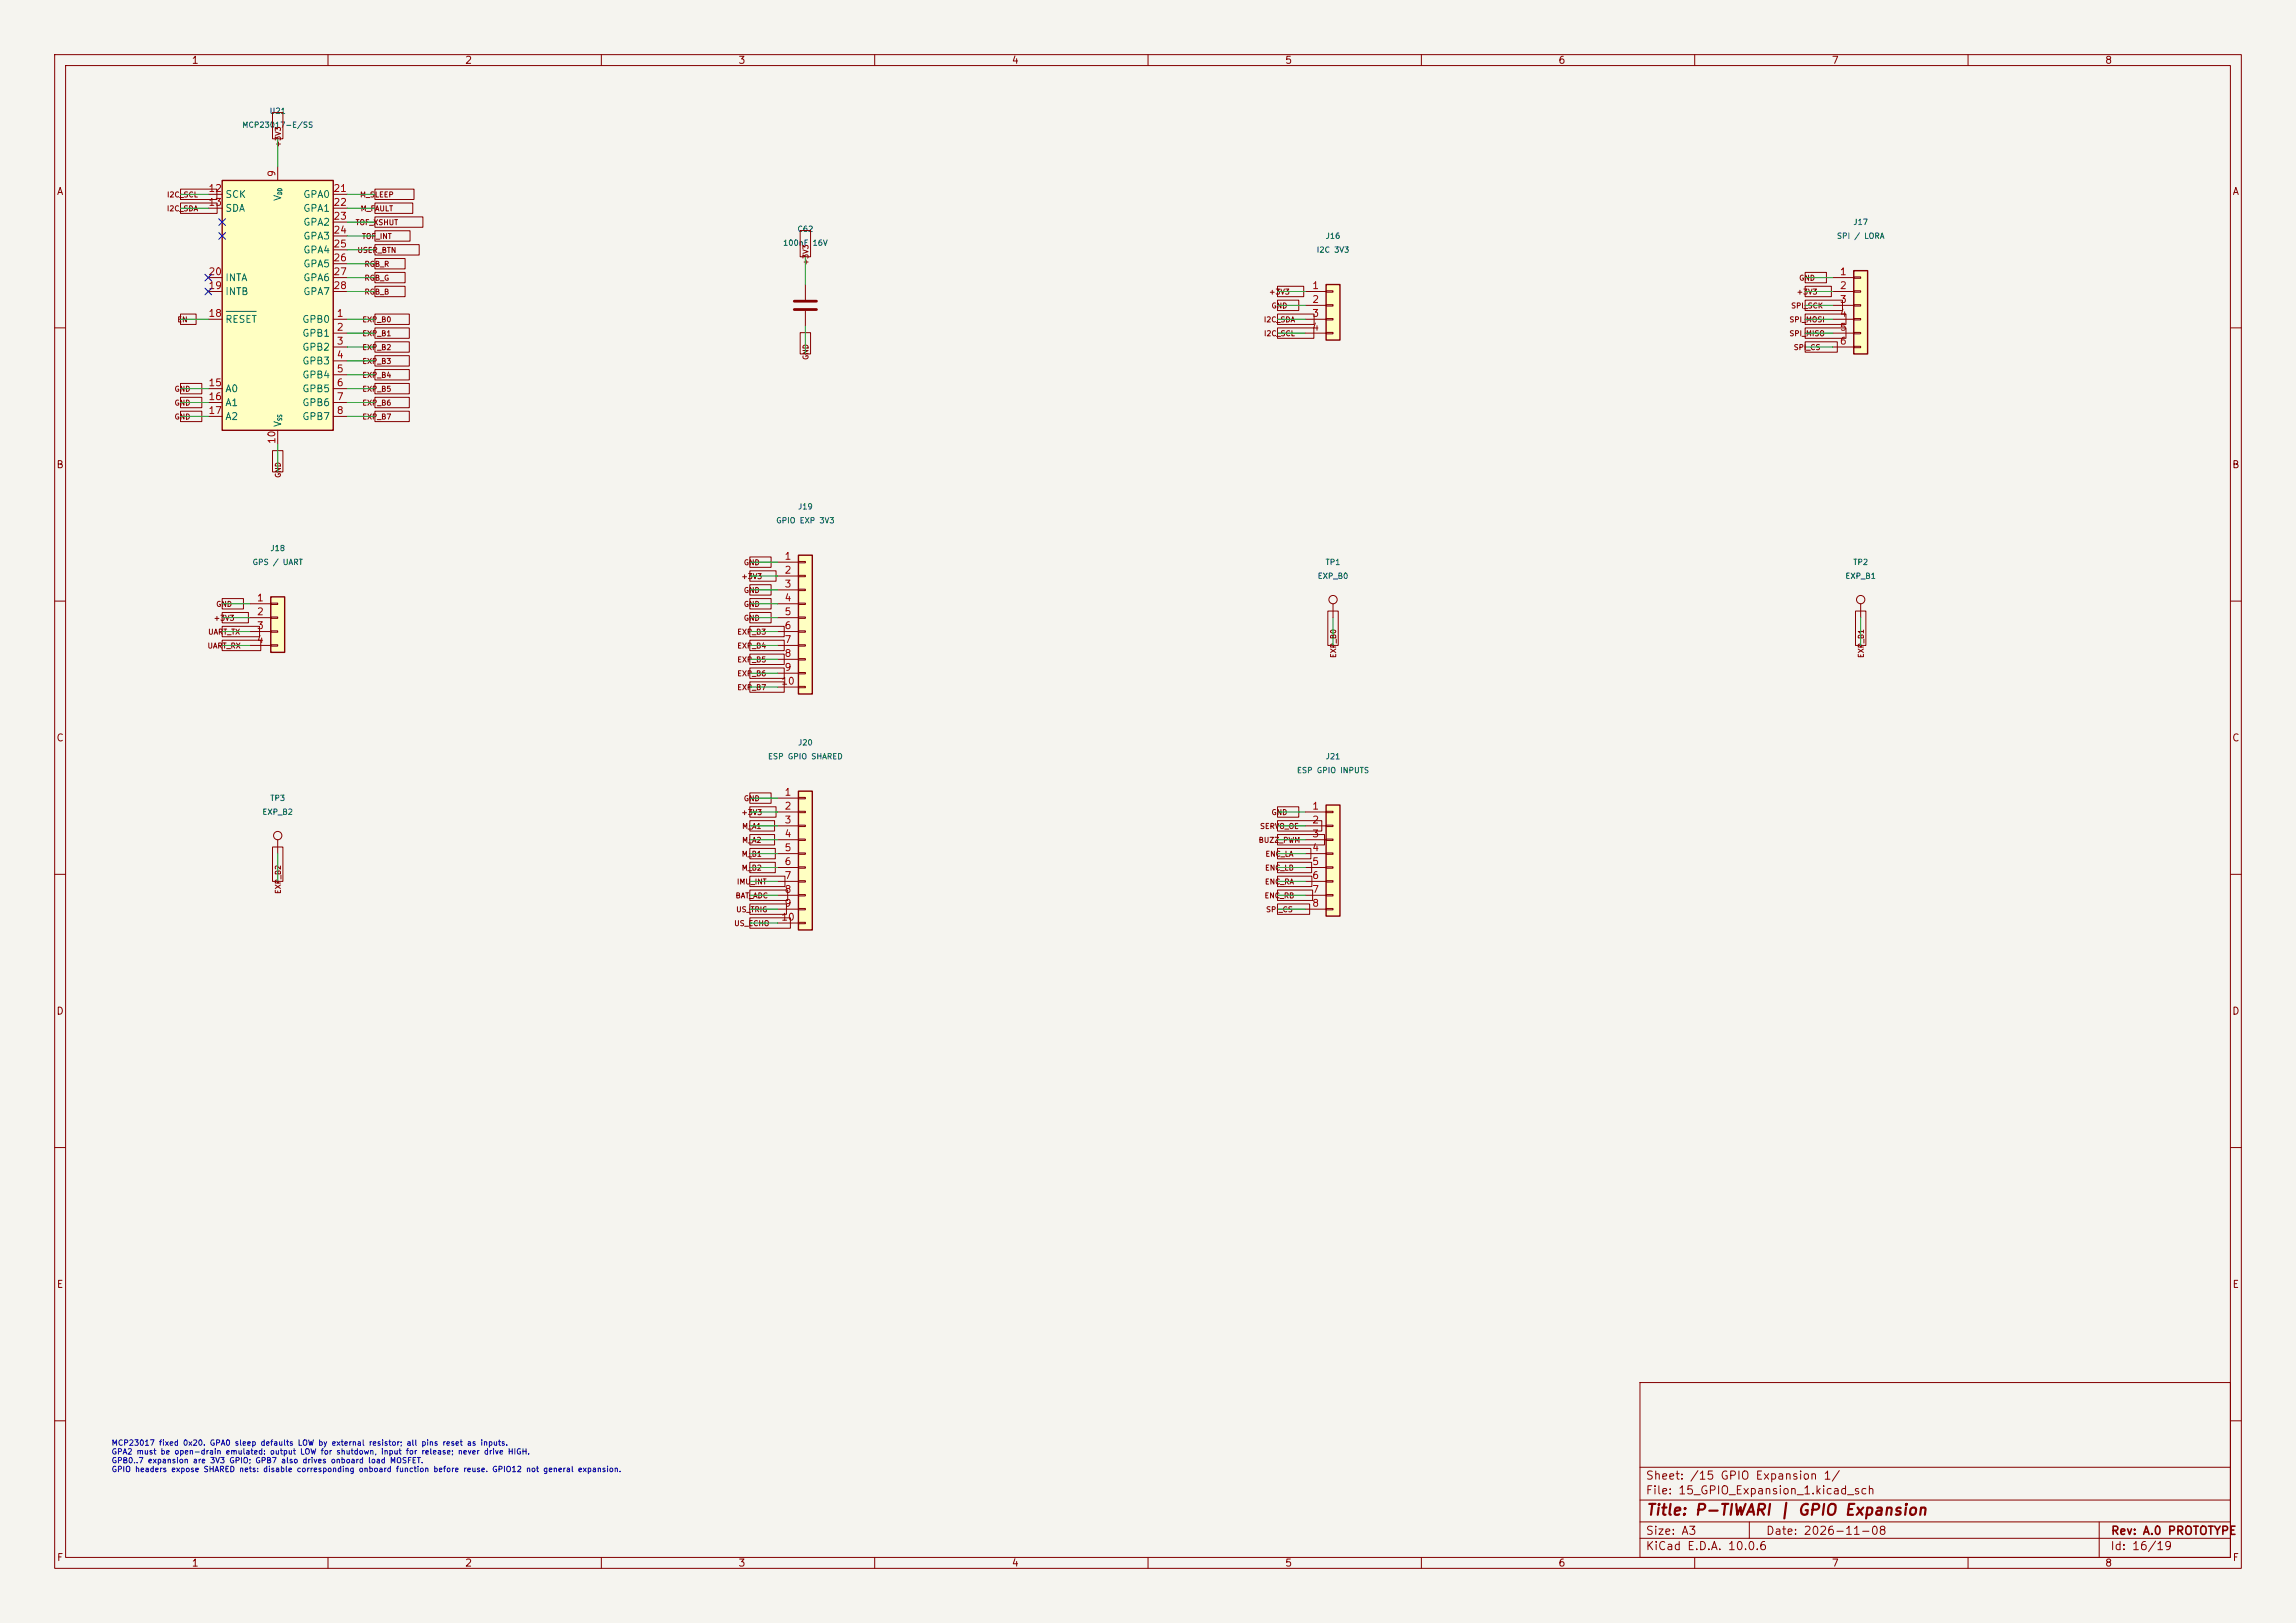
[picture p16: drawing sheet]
(kicad_sch (version 20250114) (generator "eeschema") (paper "A3") (title_block (title "P-TIWARI | GPIO Expansion") (rev "A.0 PROTOTYPE") (date "2026-11-08")) (lib_symbols (symbol "Interface_Expansion:MCP23017x-x-SS" (exclude_from_sim no) (in_bom yes) (on_board yes) (in_pos_files yes) (duplicate_pin_numbers_are_jumpers no) (symbol "MCP23017x-x-SS_0_1" (rectangle (start -10.16 22.86) (end 10.16 -22.86) (stroke (width 0.254) (type default)) (fill (type background)))) (symbol "MCP23017x-x-SS_1_1" (pin bidirectional line (at 12.7 -2.54 180) (length 2.54) (name "GPB0" (effects (font (size 1.27 1.27)))) (number "1" (effects (font (size 1.27 1.27))))) (pin bidirectional line (at 12.7 -5.08 180) (length 2.54) (name "GPB1" (effects (font (size 1.27 1.27)))) (number "2" (effects (font (size 1.27 1.27))))) (pin bidirectional line (at 12.7 -7.62 180) (length 2.54) (name "GPB2" (effects (font (size 1.27 1.27)))) (number "3" (effects (font (size 1.27 1.27))))) (pin bidirectional line (at 12.7 -10.16 180) (length 2.54) (name "GPB3" (effects (font (size 1.27 1.27)))) (number "4" (effects (font (size 1.27 1.27))))) (pin bidirectional line (at 12.7 -12.7 180) (length 2.54) (name "GPB4" (effects (font (size 1.27 1.27)))) (number "5" (effects (font (size 1.27 1.27))))) (pin bidirectional line (at 12.7 -15.24 180) (length 2.54) (name "GPB5" (effects (font (size 1.27 1.27)))) (number "6" (effects (font (size 1.27 1.27))))) (pin bidirectional line (at 12.7 -17.78 180) (length 2.54) (name "GPB6" (effects (font (size 1.27 1.27)))) (number "7" (effects (font (size 1.27 1.27))))) (pin output line (at 12.7 -20.32 180) (length 2.54) (name "GPB7" (effects (font (size 1.27 1.27)))) (number "8" (effects (font (size 1.27 1.27))))) (pin power_in line (at 0 25.4 270) (length 2.54) (name "V_{DD}" (effects (font (size 1.27 1.27)))) (number "9" (effects (font (size 1.27 1.27))))) (pin power_in line (at 0 -25.4 90) (length 2.54) (name "V_{SS}" (effects (font (size 1.27 1.27)))) (number "10" (effects (font (size 1.27 1.27))))) (pin no_connect line (at -10.16 15.24 0) (length 2.54) (hide yes) (name "NC" (effects (font (size 1.27 1.27)))) (number "11" (effects (font (size 1.27 1.27))))) (pin input line (at -12.7 20.32 0) (length 2.54) (name "SCK" (effects (font (size 1.27 1.27)))) (number "12" (effects (font (size 1.27 1.27))))) (pin bidirectional line (at -12.7 17.78 0) (length 2.54) (name "SDA" (effects (font (size 1.27 1.27)))) (number "13" (effects (font (size 1.27 1.27))))) (pin no_connect line (at -10.16 12.7 0) (length 2.54) (hide yes) (name "NC" (effects (font (size 1.27 1.27)))) (number "14" (effects (font (size 1.27 1.27))))) (pin input line (at -12.7 -15.24 0) (length 2.54) (name "A0" (effects (font (size 1.27 1.27)))) (number "15" (effects (font (size 1.27 1.27))))) (pin input line (at -12.7 -17.78 0) (length 2.54) (name "A1" (effects (font (size 1.27 1.27)))) (number "16" (effects (font (size 1.27 1.27))))) (pin input line (at -12.7 -20.32 0) (length 2.54) (name "A2" (effects (font (size 1.27 1.27)))) (number "17" (effects (font (size 1.27 1.27))))) (pin input line (at -12.7 -2.54 0) (length 2.54) (name "~{RESET}" (effects (font (size 1.27 1.27)))) (number "18" (effects (font (size 1.27 1.27))))) (pin tri_state line (at -12.7 2.54 0) (length 2.54) (name "INTB" (effects (font (size 1.27 1.27)))) (number "19" (effects (font (size 1.27 1.27))))) (pin tri_state line (at -12.7 5.08 0) (length 2.54) (name "INTA" (effects (font (size 1.27 1.27)))) (number "20" (effects (font (size 1.27 1.27))))) (pin bidirectional line (at 12.7 20.32 180) (length 2.54) (name "GPA0" (effects (font (size 1.27 1.27)))) (number "21" (effects (font (size 1.27 1.27))))) (pin bidirectional line (at 12.7 17.78 180) (length 2.54) (name "GPA1" (effects (font (size 1.27 1.27)))) (number "22" (effects (font (size 1.27 1.27))))) (pin bidirectional line (at 12.7 15.24 180) (length 2.54) (name "GPA2" (effects (font (size 1.27 1.27)))) (number "23" (effects (font (size 1.27 1.27))))) (pin bidirectional line (at 12.7 12.7 180) (length 2.54) (name "GPA3" (effects (font (size 1.27 1.27)))) (number "24" (effects (font (size 1.27 1.27))))) (pin bidirectional line (at 12.7 10.16 180) (length 2.54) (name "GPA4" (effects (font (size 1.27 1.27)))) (number "25" (effects (font (size 1.27 1.27))))) (pin bidirectional line (at 12.7 7.62 180) (length 2.54) (name "GPA5" (effects (font (size 1.27 1.27)))) (number "26" (effects (font (size 1.27 1.27))))) (pin bidirectional line (at 12.7 5.08 180) (length 2.54) (name "GPA6" (effects (font (size 1.27 1.27)))) (number "27" (effects (font (size 1.27 1.27))))) (pin output line (at 12.7 2.54 180) (length 2.54) (name "GPA7" (effects (font (size 1.27 1.27)))) (number "28" (effects (font (size 1.27 1.27)))))) (embedded_fonts no) (property "Reference" "U" (at -9.398 24.638 0) (show_name no) (do_not_autoplace no) (effects (font (size 1.27 1.27)))) (property "Value" "MCP23017x-x-SS" (at 11.176 24.638 0) (show_name no) (do_not_autoplace no) (effects (font (size 1.27 1.27)))) (property "Footprint" "Package_SO:SSOP-28_5.3x10.2mm_P0.65mm" (at 5.08 -25.4 0) (show_name no) (do_not_autoplace no) (hide yes) (effects (font (size 1.27 1.27)) (justify left))) (property "Datasheet" "https://ww1.microchip.com/downloads/aemDocuments/documents/APID/ProductDocuments/DataSheets/MCP23017-Data-Sheet-DS20001952.pdf" (at 5.08 -27.94 0) (show_name no) (do_not_autoplace no) (hide yes) (effects (font (size 1.27 1.27)) (justify left))) (property "Description" "16-bit I/O expander, I2C, interrupts, w pull-ups, SSOP-28" (at 0 0 0) (show_name no) (do_not_autoplace no) (hide yes) (effects (font (size 1.27 1.27)))) (property "ki_keywords" "Microchip port-expander GPIO" (at 0 0 0) (show_name no) (do_not_autoplace no) (hide yes) (effects (font (size 1.27 1.27)))) (property "ki_fp_filters" "SSOP*5.3x10.2mm*P0.65mm*" (at 0 0 0) (show_name no) (do_not_autoplace no) (hide yes) (effects (font (size 1.27 1.27))))) (symbol "Device:C" (pin_numbers (hide yes)) (pin_names (offset 0.254)) (exclude_from_sim no) (in_bom yes) (on_board yes) (in_pos_files yes) (duplicate_pin_numbers_are_jumpers no) (property "Reference" "C" (at 0.635 2.54 0) (show_name no) (do_not_autoplace no) (effects (font (size 1.27 1.27)) (justify left))) (property "Value" "C" (at 0.635 -2.54 0) (show_name no) (do_not_autoplace no) (effects (font (size 1.27 1.27)) (justify left))) (property "Footprint" "" (at 0.9652 -3.81 0) (show_name no) (do_not_autoplace no) (hide yes) (effects (font (size 1.27 1.27)))) (property "Datasheet" "" (at 0 0 0) (show_name no) (do_not_autoplace no) (hide yes) (effects (font (size 1.27 1.27)))) (property "Description" "Unpolarized capacitor" (at 0 0 0) (show_name no) (do_not_autoplace no) (hide yes) (effects (font (size 1.27 1.27)))) (property "ki_keywords" "cap capacitor" (at 0 0 0) (show_name no) (do_not_autoplace no) (hide yes) (effects (font (size 1.27 1.27)))) (property "ki_fp_filters" "C_*" (at 0 0 0) (show_name no) (do_not_autoplace no) (hide yes) (effects (font (size 1.27 1.27)))) (symbol "C_0_1" (polyline (pts (xy -2.032 0.762) (xy 2.032 0.762)) (stroke (width 0.508) (type default)) (fill (type none))) (polyline (pts (xy -2.032 -0.762) (xy 2.032 -0.762)) (stroke (width 0.508) (type default)) (fill (type none)))) (symbol "C_1_1" (pin passive line (at 0 3.81 270) (length 2.794) (name "" (effects (font (size 1.27 1.27)))) (number "1" (effects (font (size 1.27 1.27))))) (pin passive line (at 0 -3.81 90) (length 2.794) (name "" (effects (font (size 1.27 1.27)))) (number "2" (effects (font (size 1.27 1.27)))))) (embedded_fonts no)) (symbol "Connector_Generic:Conn_01x04" (pin_names (offset 1.016) (hide yes)) (exclude_from_sim no) (in_bom yes) (on_board yes) (in_pos_files yes) (duplicate_pin_numbers_are_jumpers no) (property "Reference" "J" (at 0 5.08 0) (show_name no) (do_not_autoplace no) (effects (font (size 1.27 1.27)))) (property "Value" "Conn_01x04" (at 0 -7.62 0) (show_name no) (do_not_autoplace no) (effects (font (size 1.27 1.27)))) (property "Footprint" "" (at 0 0 0) (show_name no) (do_not_autoplace no) (hide yes) (effects (font (size 1.27 1.27)))) (property "Datasheet" "" (at 0 0 0) (show_name no) (do_not_autoplace no) (hide yes) (effects (font (size 1.27 1.27)))) (property "Description" "Generic connector, single row, 01x04, script generated (kicad-library-utils/schlib/autogen/connector/)" (at 0 0 0) (show_name no) (do_not_autoplace no) (hide yes) (effects (font (size 1.27 1.27)))) (property "ki_keywords" "connector" (at 0 0 0) (show_name no) (do_not_autoplace no) (hide yes) (effects (font (size 1.27 1.27)))) (property "ki_fp_filters" "Connector*:*_1x??_*" (at 0 0 0) (show_name no) (do_not_autoplace no) (hide yes) (effects (font (size 1.27 1.27)))) (symbol "Conn_01x04_1_1" (rectangle (start -1.27 3.81) (end 1.27 -6.35) (stroke (width 0.254) (type default)) (fill (type background))) (rectangle (start -1.27 2.667) (end 0 2.413) (stroke (width 0.1524) (type default)) (fill (type none))) (rectangle (start -1.27 0.127) (end 0 -0.127) (stroke (width 0.1524) (type default)) (fill (type none))) (rectangle (start -1.27 -2.413) (end 0 -2.667) (stroke (width 0.1524) (type default)) (fill (type none))) (rectangle (start -1.27 -4.953) (end 0 -5.207) (stroke (width 0.1524) (type default)) (fill (type none))) (pin passive line (at -5.08 2.54 0) (length 3.81) (name "Pin_1" (effects (font (size 1.27 1.27)))) (number "1" (effects (font (size 1.27 1.27))))) (pin passive line (at -5.08 0 0) (length 3.81) (name "Pin_2" (effects (font (size 1.27 1.27)))) (number "2" (effects (font (size 1.27 1.27))))) (pin passive line (at -5.08 -2.54 0) (length 3.81) (name "Pin_3" (effects (font (size 1.27 1.27)))) (number "3" (effects (font (size 1.27 1.27))))) (pin passive line (at -5.08 -5.08 0) (length 3.81) (name "Pin_4" (effects (font (size 1.27 1.27)))) (number "4" (effects (font (size 1.27 1.27)))))) (embedded_fonts no)) (symbol "Connector_Generic:Conn_01x06" (pin_names (offset 1.016) (hide yes)) (exclude_from_sim no) (in_bom yes) (on_board yes) (in_pos_files yes) (duplicate_pin_numbers_are_jumpers no) (property "Reference" "J" (at 0 7.62 0) (show_name no) (do_not_autoplace no) (effects (font (size 1.27 1.27)))) (property "Value" "Conn_01x06" (at 0 -10.16 0) (show_name no) (do_not_autoplace no) (effects (font (size 1.27 1.27)))) (property "Footprint" "" (at 0 0 0) (show_name no) (do_not_autoplace no) (hide yes) (effects (font (size 1.27 1.27)))) (property "Datasheet" "" (at 0 0 0) (show_name no) (do_not_autoplace no) (hide yes) (effects (font (size 1.27 1.27)))) (property "Description" "Generic connector, single row, 01x06, script generated (kicad-library-utils/schlib/autogen/connector/)" (at 0 0 0) (show_name no) (do_not_autoplace no) (hide yes) (effects (font (size 1.27 1.27)))) (property "ki_keywords" "connector" (at 0 0 0) (show_name no) (do_not_autoplace no) (hide yes) (effects (font (size 1.27 1.27)))) (property "ki_fp_filters" "Connector*:*_1x??_*" (at 0 0 0) (show_name no) (do_not_autoplace no) (hide yes) (effects (font (size 1.27 1.27)))) (symbol "Conn_01x06_1_1" (rectangle (start -1.27 6.35) (end 1.27 -8.89) (stroke (width 0.254) (type default)) (fill (type background))) (rectangle (start -1.27 5.207) (end 0 4.953) (stroke (width 0.1524) (type default)) (fill (type none))) (rectangle (start -1.27 2.667) (end 0 2.413) (stroke (width 0.1524) (type default)) (fill (type none))) (rectangle (start -1.27 0.127) (end 0 -0.127) (stroke (width 0.1524) (type default)) (fill (type none))) (rectangle (start -1.27 -2.413) (end 0 -2.667) (stroke (width 0.1524) (type default)) (fill (type none))) (rectangle (start -1.27 -4.953) (end 0 -5.207) (stroke (width 0.1524) (type default)) (fill (type none))) (rectangle (start -1.27 -7.493) (end 0 -7.747) (stroke (width 0.1524) (type default)) (fill (type none))) (pin passive line (at -5.08 5.08 0) (length 3.81) (name "Pin_1" (effects (font (size 1.27 1.27)))) (number "1" (effects (font (size 1.27 1.27))))) (pin passive line (at -5.08 2.54 0) (length 3.81) (name "Pin_2" (effects (font (size 1.27 1.27)))) (number "2" (effects (font (size 1.27 1.27))))) (pin passive line (at -5.08 0 0) (length 3.81) (name "Pin_3" (effects (font (size 1.27 1.27)))) (number "3" (effects (font (size 1.27 1.27))))) (pin passive line (at -5.08 -2.54 0) (length 3.81) (name "Pin_4" (effects (font (size 1.27 1.27)))) (number "4" (effects (font (size 1.27 1.27))))) (pin passive line (at -5.08 -5.08 0) (length 3.81) (name "Pin_5" (effects (font (size 1.27 1.27)))) (number "5" (effects (font (size 1.27 1.27))))) (pin passive line (at -5.08 -7.62 0) (length 3.81) (name "Pin_6" (effects (font (size 1.27 1.27)))) (number "6" (effects (font (size 1.27 1.27)))))) (embedded_fonts no)) (symbol "Connector_Generic:Conn_01x10" (pin_names (offset 1.016) (hide yes)) (exclude_from_sim no) (in_bom yes) (on_board yes) (in_pos_files yes) (duplicate_pin_numbers_are_jumpers no) (property "Reference" "J" (at 0 12.7 0) (show_name no) (do_not_autoplace no) (effects (font (size 1.27 1.27)))) (property "Value" "Conn_01x10" (at 0 -15.24 0) (show_name no) (do_not_autoplace no) (effects (font (size 1.27 1.27)))) (property "Footprint" "" (at 0 0 0) (show_name no) (do_not_autoplace no) (hide yes) (effects (font (size 1.27 1.27)))) (property "Datasheet" "" (at 0 0 0) (show_name no) (do_not_autoplace no) (hide yes) (effects (font (size 1.27 1.27)))) (property "Description" "Generic connector, single row, 01x10, script generated (kicad-library-utils/schlib/autogen/connector/)" (at 0 0 0) (show_name no) (do_not_autoplace no) (hide yes) (effects (font (size 1.27 1.27)))) (property "ki_keywords" "connector" (at 0 0 0) (show_name no) (do_not_autoplace no) (hide yes) (effects (font (size 1.27 1.27)))) (property "ki_fp_filters" "Connector*:*_1x??_*" (at 0 0 0) (show_name no) (do_not_autoplace no) (hide yes) (effects (font (size 1.27 1.27)))) (symbol "Conn_01x10_1_1" (rectangle (start -1.27 11.43) (end 1.27 -13.97) (stroke (width 0.254) (type default)) (fill (type background))) (rectangle (start -1.27 10.287) (end 0 10.033) (stroke (width 0.1524) (type default)) (fill (type none))) (rectangle (start -1.27 7.747) (end 0 7.493) (stroke (width 0.1524) (type default)) (fill (type none))) (rectangle (start -1.27 5.207) (end 0 4.953) (stroke (width 0.1524) (type default)) (fill (type none))) (rectangle (start -1.27 2.667) (end 0 2.413) (stroke (width 0.1524) (type default)) (fill (type none))) (rectangle (start -1.27 0.127) (end 0 -0.127) (stroke (width 0.1524) (type default)) (fill (type none))) (rectangle (start -1.27 -2.413) (end 0 -2.667) (stroke (width 0.1524) (type default)) (fill (type none))) (rectangle (start -1.27 -4.953) (end 0 -5.207) (stroke (width 0.1524) (type default)) (fill (type none))) (rectangle (start -1.27 -7.493) (end 0 -7.747) (stroke (width 0.1524) (type default)) (fill (type none))) (rectangle (start -1.27 -10.033) (end 0 -10.287) (stroke (width 0.1524) (type default)) (fill (type none))) (rectangle (start -1.27 -12.573) (end 0 -12.827) (stroke (width 0.1524) (type default)) (fill (type none))) (pin passive line (at -5.08 10.16 0) (length 3.81) (name "Pin_1" (effects (font (size 1.27 1.27)))) (number "1" (effects (font (size 1.27 1.27))))) (pin passive line (at -5.08 7.62 0) (length 3.81) (name "Pin_2" (effects (font (size 1.27 1.27)))) (number "2" (effects (font (size 1.27 1.27))))) (pin passive line (at -5.08 5.08 0) (length 3.81) (name "Pin_3" (effects (font (size 1.27 1.27)))) (number "3" (effects (font (size 1.27 1.27))))) (pin passive line (at -5.08 2.54 0) (length 3.81) (name "Pin_4" (effects (font (size 1.27 1.27)))) (number "4" (effects (font (size 1.27 1.27))))) (pin passive line (at -5.08 0 0) (length 3.81) (name "Pin_5" (effects (font (size 1.27 1.27)))) (number "5" (effects (font (size 1.27 1.27))))) (pin passive line (at -5.08 -2.54 0) (length 3.81) (name "Pin_6" (effects (font (size 1.27 1.27)))) (number "6" (effects (font (size 1.27 1.27))))) (pin passive line (at -5.08 -5.08 0) (length 3.81) (name "Pin_7" (effects (font (size 1.27 1.27)))) (number "7" (effects (font (size 1.27 1.27))))) (pin passive line (at -5.08 -7.62 0) (length 3.81) (name "Pin_8" (effects (font (size 1.27 1.27)))) (number "8" (effects (font (size 1.27 1.27))))) (pin passive line (at -5.08 -10.16 0) (length 3.81) (name "Pin_9" (effects (font (size 1.27 1.27)))) (number "9" (effects (font (size 1.27 1.27))))) (pin passive line (at -5.08 -12.7 0) (length 3.81) (name "Pin_10" (effects (font (size 1.27 1.27)))) (number "10" (effects (font (size 1.27 1.27)))))) (embedded_fonts no)) (symbol "Connector:TestPoint" (pin_numbers (hide yes)) (pin_names (offset 0.762) (hide yes)) (exclude_from_sim no) (in_bom yes) (on_board yes) (in_pos_files yes) (duplicate_pin_numbers_are_jumpers no) (property "Reference" "TP" (at 0 6.858 0) (show_name no) (do_not_autoplace no) (effects (font (size 1.27 1.27)))) (property "Value" "TestPoint" (at 0 5.08 0) (show_name no) (do_not_autoplace no) (effects (font (size 1.27 1.27)))) (property "Footprint" "" (at 5.08 0 0) (show_name no) (do_not_autoplace no) (hide yes) (effects (font (size 1.27 1.27)))) (property "Datasheet" "" (at 5.08 0 0) (show_name no) (do_not_autoplace no) (hide yes) (effects (font (size 1.27 1.27)))) (property "Description" "test point" (at 0 0 0) (show_name no) (do_not_autoplace no) (hide yes) (effects (font (size 1.27 1.27)))) (property "ki_keywords" "test point tp" (at 0 0 0) (show_name no) (do_not_autoplace no) (hide yes) (effects (font (size 1.27 1.27)))) (property "ki_fp_filters" "Pin* Test*" (at 0 0 0) (show_name no) (do_not_autoplace no) (hide yes) (effects (font (size 1.27 1.27)))) (symbol "TestPoint_0_1" (circle (center 0 3.302) (radius 0.762) (stroke (width 0) (type default)) (fill (type none)))) (symbol "TestPoint_1_1" (pin passive line (at 0 0 90) (length 2.54) (name "1" (effects (font (size 1.27 1.27)))) (number "1" (effects (font (size 1.27 1.27)))))) (embedded_fonts no)) (symbol "Connector_Generic:Conn_01x08" (pin_names (offset 1.016) (hide yes)) (exclude_from_sim no) (in_bom yes) (on_board yes) (in_pos_files yes) (duplicate_pin_numbers_are_jumpers no) (property "Reference" "J" (at 0 10.16 0) (show_name no) (do_not_autoplace no) (effects (font (size 1.27 1.27)))) (property "Value" "Conn_01x08" (at 0 -12.7 0) (show_name no) (do_not_autoplace no) (effects (font (size 1.27 1.27)))) (property "Footprint" "" (at 0 0 0) (show_name no) (do_not_autoplace no) (hide yes) (effects (font (size 1.27 1.27)))) (property "Datasheet" "" (at 0 0 0) (show_name no) (do_not_autoplace no) (hide yes) (effects (font (size 1.27 1.27)))) (property "Description" "Generic connector, single row, 01x08, script generated (kicad-library-utils/schlib/autogen/connector/)" (at 0 0 0) (show_name no) (do_not_autoplace no) (hide yes) (effects (font (size 1.27 1.27)))) (property "ki_keywords" "connector" (at 0 0 0) (show_name no) (do_not_autoplace no) (hide yes) (effects (font (size 1.27 1.27)))) (property "ki_fp_filters" "Connector*:*_1x??_*" (at 0 0 0) (show_name no) (do_not_autoplace no) (hide yes) (effects (font (size 1.27 1.27)))) (symbol "Conn_01x08_1_1" (rectangle (start -1.27 8.89) (end 1.27 -11.43) (stroke (width 0.254) (type default)) (fill (type background))) (rectangle (start -1.27 7.747) (end 0 7.493) (stroke (width 0.1524) (type default)) (fill (type none))) (rectangle (start -1.27 5.207) (end 0 4.953) (stroke (width 0.1524) (type default)) (fill (type none))) (rectangle (start -1.27 2.667) (end 0 2.413) (stroke (width 0.1524) (type default)) (fill (type none))) (rectangle (start -1.27 0.127) (end 0 -0.127) (stroke (width 0.1524) (type default)) (fill (type none))) (rectangle (start -1.27 -2.413) (end 0 -2.667) (stroke (width 0.1524) (type default)) (fill (type none))) (rectangle (start -1.27 -4.953) (end 0 -5.207) (stroke (width 0.1524) (type default)) (fill (type none))) (rectangle (start -1.27 -7.493) (end 0 -7.747) (stroke (width 0.1524) (type default)) (fill (type none))) (rectangle (start -1.27 -10.033) (end 0 -10.287) (stroke (width 0.1524) (type default)) (fill (type none))) (pin passive line (at -5.08 7.62 0) (length 3.81) (name "Pin_1" (effects (font (size 1.27 1.27)))) (number "1" (effects (font (size 1.27 1.27))))) (pin passive line (at -5.08 5.08 0) (length 3.81) (name "Pin_2" (effects (font (size 1.27 1.27)))) (number "2" (effects (font (size 1.27 1.27))))) (pin passive line (at -5.08 2.54 0) (length 3.81) (name "Pin_3" (effects (font (size 1.27 1.27)))) (number "3" (effects (font (size 1.27 1.27))))) (pin passive line (at -5.08 0 0) (length 3.81) (name "Pin_4" (effects (font (size 1.27 1.27)))) (number "4" (effects (font (size 1.27 1.27))))) (pin passive line (at -5.08 -2.54 0) (length 3.81) (name "Pin_5" (effects (font (size 1.27 1.27)))) (number "5" (effects (font (size 1.27 1.27))))) (pin passive line (at -5.08 -5.08 0) (length 3.81) (name "Pin_6" (effects (font (size 1.27 1.27)))) (number "6" (effects (font (size 1.27 1.27))))) (pin passive line (at -5.08 -7.62 0) (length 3.81) (name "Pin_7" (effects (font (size 1.27 1.27)))) (number "7" (effects (font (size 1.27 1.27))))) (pin passive line (at -5.08 -10.16 0) (length 3.81) (name "Pin_8" (effects (font (size 1.27 1.27)))) (number "8" (effects (font (size 1.27 1.27)))))) (embedded_fonts no))) (wire (pts (xy 63.5 58.42) (xy 68.58 58.42)) (stroke (width 0) (type default))) (global_label "EXP_B0" (shape passive) (at 68.58 58.42 180.0) (fields_autoplaced yes) (effects (font (size 0.95 0.95)))) (wire (pts (xy 63.5 60.96) (xy 68.58 60.96)) (stroke (width 0) (type default))) (global_label "EXP_B1" (shape passive) (at 68.58 60.96 180.0) (fields_autoplaced yes) (effects (font (size 0.95 0.95)))) (wire (pts (xy 63.5 63.5) (xy 68.58 63.5)) (stroke (width 0) (type default))) (global_label "EXP_B2" (shape passive) (at 68.58 63.5 180.0) (fields_autoplaced yes) (effects (font (size 0.95 0.95)))) (wire (pts (xy 63.5 66.04) (xy 68.58 66.04)) (stroke (width 0) (type default))) (global_label "EXP_B3" (shape passive) (at 68.58 66.04 180.0) (fields_autoplaced yes) (effects (font (size 0.95 0.95)))) (wire (pts (xy 63.5 68.58) (xy 68.58 68.58)) (stroke (width 0) (type default))) (global_label "EXP_B4" (shape passive) (at 68.58 68.58 180.0) (fields_autoplaced yes) (effects (font (size 0.95 0.95)))) (wire (pts (xy 63.5 71.12) (xy 68.58 71.12)) (stroke (width 0) (type default))) (global_label "EXP_B5" (shape passive) (at 68.58 71.12 180.0) (fields_autoplaced yes) (effects (font (size 0.95 0.95)))) (wire (pts (xy 63.5 73.66) (xy 68.58 73.66)) (stroke (width 0) (type default))) (global_label "EXP_B6" (shape passive) (at 68.58 73.66 180.0) (fields_autoplaced yes) (effects (font (size 0.95 0.95)))) (wire (pts (xy 63.5 76.2) (xy 68.58 76.2)) (stroke (width 0) (type default))) (global_label "EXP_B7" (shape passive) (at 68.58 76.2 180.0) (fields_autoplaced yes) (effects (font (size 0.95 0.95)))) (wire (pts (xy 50.8 30.48) (xy 50.8 25.4)) (stroke (width 0) (type default))) (global_label "+3V3" (shape passive) (at 50.8 25.4 270.0) (fields_autoplaced yes) (effects (font (size 0.95 0.95)))) (wire (pts (xy 50.8 81.28) (xy 50.8 86.36)) (stroke (width 0) (type default))) (global_label "GND" (shape passive) (at 50.8 86.36 90.0) (fields_autoplaced yes) (effects (font (size 0.95 0.95)))) (no_connect (at 40.64 40.64)) (wire (pts (xy 38.1 35.56) (xy 33.02 35.56)) (stroke (width 0) (type default))) (global_label "I2C_SCL" (shape passive) (at 33.02 35.56 0.0) (fields_autoplaced yes) (effects (font (size 0.95 0.95)))) (wire (pts (xy 38.1 38.1) (xy 33.02 38.1)) (stroke (width 0) (type default))) (global_label "I2C_SDA" (shape passive) (at 33.02 38.1 0.0) (fields_autoplaced yes) (effects (font (size 0.95 0.95)))) (no_connect (at 40.64 43.18)) (wire (pts (xy 38.1 71.12) (xy 33.02 71.12)) (stroke (width 0) (type default))) (global_label "GND" (shape passive) (at 33.02 71.12 0.0) (fields_autoplaced yes) (effects (font (size 0.95 0.95)))) (wire (pts (xy 38.1 73.66) (xy 33.02 73.66)) (stroke (width 0) (type default))) (global_label "GND" (shape passive) (at 33.02 73.66 0.0) (fields_autoplaced yes) (effects (font (size 0.95 0.95)))) (wire (pts (xy 38.1 76.2) (xy 33.02 76.2)) (stroke (width 0) (type default))) (global_label "GND" (shape passive) (at 33.02 76.2 0.0) (fields_autoplaced yes) (effects (font (size 0.95 0.95)))) (wire (pts (xy 38.1 58.42) (xy 33.02 58.42)) (stroke (width 0) (type default))) (global_label "EN" (shape passive) (at 33.02 58.42 0.0) (fields_autoplaced yes) (effects (font (size 0.95 0.95)))) (no_connect (at 38.1 53.34)) (no_connect (at 38.1 50.8)) (wire (pts (xy 63.5 35.56) (xy 68.58 35.56)) (stroke (width 0) (type default))) (global_label "M_SLEEP" (shape passive) (at 68.58 35.56 180.0) (fields_autoplaced yes) (effects (font (size 0.95 0.95)))) (wire (pts (xy 63.5 38.1) (xy 68.58 38.1)) (stroke (width 0) (type default))) (global_label "M_FAULT" (shape passive) (at 68.58 38.1 180.0) (fields_autoplaced yes) (effects (font (size 0.95 0.95)))) (wire (pts (xy 63.5 40.64) (xy 68.58 40.64)) (stroke (width 0) (type default))) (global_label "TOF_XSHUT" (shape passive) (at 68.58 40.64 180.0) (fields_autoplaced yes) (effects (font (size 0.95 0.95)))) (wire (pts (xy 63.5 43.18) (xy 68.58 43.18)) (stroke (width 0) (type default))) (global_label "TOF_INT" (shape passive) (at 68.58 43.18 180.0) (fields_autoplaced yes) (effects (font (size 0.95 0.95)))) (wire (pts (xy 63.5 45.72) (xy 68.58 45.72)) (stroke (width 0) (type default))) (global_label "USER_BTN" (shape passive) (at 68.58 45.72 180.0) (fields_autoplaced yes) (effects (font (size 0.95 0.95)))) (wire (pts (xy 63.5 48.26) (xy 68.58 48.26)) (stroke (width 0) (type default))) (global_label "RGB_R" (shape passive) (at 68.58 48.26 180.0) (fields_autoplaced yes) (effects (font (size 0.95 0.95)))) (wire (pts (xy 63.5 50.8) (xy 68.58 50.8)) (stroke (width 0) (type default))) (global_label "RGB_G" (shape passive) (at 68.58 50.8 180.0) (fields_autoplaced yes) (effects (font (size 0.95 0.95)))) (wire (pts (xy 63.5 53.34) (xy 68.58 53.34)) (stroke (width 0) (type default))) (global_label "RGB_B" (shape passive) (at 68.58 53.34 180.0) (fields_autoplaced yes) (effects (font (size 0.95 0.95)))) (symbol (lib_id "Interface_Expansion:MCP23017x-x-SS") (at 50.8 55.88 0) (unit 1) (in_bom yes) (on_board yes) (dnp no) (property "Reference" "U21" (at 50.8 20.320000000000004 0) (effects (font (size 1 1)))) (property "Value" "MCP23017-E/SS" (at 50.8 22.860000000000003 0) (effects (font (size 1 1)))) (property "Footprint" "Package_SO:SSOP-28_5.3x10.2mm_P0.65mm" (at 50.8 55.88 0) (effects (font (size 1 1))) (hide yes)) (property "MPN" "MCP23017-E/SS" (at 50.8 55.88 0) (effects (font (size 1 1))) (hide yes)) (property "Manufacturer" "Microchip" (at 50.8 55.88 0) (effects (font (size 1 1))) (hide yes)) (property "Datasheet" "https://ww1.microchip.com/downloads/aemDocuments/documents/APID/ProductDocuments/DataSheets/MCP23017-Data-Sheet-DS20001952.pdf" (at 50.8 55.88 0) (effects (font (size 1 1))) (hide yes)) (pin "1") (pin "2") (pin "3") (pin "4") (pin "5") (pin "6") (pin "7") (pin "8") (pin "9") (pin "10") (pin "11") (pin "12") (pin "13") (pin "14") (pin "15") (pin "16") (pin "17") (pin "18") (pin "19") (pin "20") (pin "21") (pin "22") (pin "23") (pin "24") (pin "25") (pin "26") (pin "27") (pin "28")) (wire (pts (xy 147.32 52.07) (xy 147.32 46.99)) (stroke (width 0) (type default))) (global_label "+3V3" (shape passive) (at 147.32 46.99 270.0) (fields_autoplaced yes) (effects (font (size 0.95 0.95)))) (wire (pts (xy 147.32 59.69) (xy 147.32 64.77)) (stroke (width 0) (type default))) (global_label "GND" (shape passive) (at 147.32 64.77 90.0) (fields_autoplaced yes) (effects (font (size 0.95 0.95)))) (symbol (lib_id "Device:C") (at 147.32 55.88 0) (unit 1) (in_bom yes) (on_board yes) (dnp no) (property "Reference" "C62" (at 147.32 41.91 0) (effects (font (size 1 1)))) (property "Value" "100nF 16V" (at 147.32 44.449999999999996 0) (effects (font (size 1 1)))) (property "Footprint" "Capacitor_SMD:C_0603_1608Metric" (at 147.32 55.88 0) (effects (font (size 1 1))) (hide yes)) (property "MPN" "GRM188R71C104KA01D" (at 147.32 55.88 0) (effects (font (size 1 1))) (hide yes)) (property "Manufacturer" "Murata" (at 147.32 55.88 0) (effects (font (size 1 1))) (hide yes)) (property "Datasheet" "" (at 147.32 55.88 0) (effects (font (size 1 1))) (hide yes)) (pin "1") (pin "2")) (wire (pts (xy 238.76 53.34) (xy 233.68 53.34)) (stroke (width 0) (type default))) (global_label "+3V3" (shape passive) (at 233.68 53.34 0.0) (fields_autoplaced yes) (effects (font (size 0.95 0.95)))) (wire (pts (xy 238.76 55.88) (xy 233.68 55.88)) (stroke (width 0) (type default))) (global_label "GND" (shape passive) (at 233.68 55.88 0.0) (fields_autoplaced yes) (effects (font (size 0.95 0.95)))) (wire (pts (xy 238.76 58.42) (xy 233.68 58.42)) (stroke (width 0) (type default))) (global_label "I2C_SDA" (shape passive) (at 233.68 58.42 0.0) (fields_autoplaced yes) (effects (font (size 0.95 0.95)))) (wire (pts (xy 238.76 60.96) (xy 233.68 60.96)) (stroke (width 0) (type default))) (global_label "I2C_SCL" (shape passive) (at 233.68 60.96 0.0) (fields_autoplaced yes) (effects (font (size 0.95 0.95)))) (symbol (lib_id "Connector_Generic:Conn_01x04") (at 243.83999999999997 55.88 0) (unit 1) (in_bom yes) (on_board yes) (dnp no) (property "Reference" "J16" (at 243.83999999999997 43.18000000000001 0) (effects (font (size 1 1)))) (property "Value" "I2C 3V3" (at 243.83999999999997 45.720000000000006 0) (effects (font (size 1 1)))) (property "Footprint" "Connector_JST:JST_GH_SM04B-GHS-TB_1x04-1MP_P1.25mm_Horizontal" (at 243.83999999999997 55.88 0) (effects (font (size 1 1))) (hide yes)) (property "MPN" "SM04B-GHS-TB(LF)(SN)" (at 243.83999999999997 55.88 0) (effects (font (size 1 1))) (hide yes)) (property "Manufacturer" "JST" (at 243.83999999999997 55.88 0) (effects (font (size 1 1))) (hide yes)) (property "Datasheet" "" (at 243.83999999999997 55.88 0) (effects (font (size 1 1))) (hide yes)) (pin "1") (pin "2") (pin "3") (pin "4")) (wire (pts (xy 335.28 50.8) (xy 330.2 50.8)) (stroke (width 0) (type default))) (global_label "GND" (shape passive) (at 330.2 50.8 0.0) (fields_autoplaced yes) (effects (font (size 0.95 0.95)))) (wire (pts (xy 335.28 53.34) (xy 330.2 53.34)) (stroke (width 0) (type default))) (global_label "+3V3" (shape passive) (at 330.2 53.34 0.0) (fields_autoplaced yes) (effects (font (size 0.95 0.95)))) (wire (pts (xy 335.28 55.88) (xy 330.2 55.88)) (stroke (width 0) (type default))) (global_label "SPI_SCK" (shape passive) (at 330.2 55.88 0.0) (fields_autoplaced yes) (effects (font (size 0.95 0.95)))) (wire (pts (xy 335.28 58.42) (xy 330.2 58.42)) (stroke (width 0) (type default))) (global_label "SPI_MOSI" (shape passive) (at 330.2 58.42 0.0) (fields_autoplaced yes) (effects (font (size 0.95 0.95)))) (wire (pts (xy 335.28 60.96) (xy 330.2 60.96)) (stroke (width 0) (type default))) (global_label "SPI_MISO" (shape passive) (at 330.2 60.96 0.0) (fields_autoplaced yes) (effects (font (size 0.95 0.95)))) (wire (pts (xy 335.28 63.5) (xy 330.2 63.5)) (stroke (width 0) (type default))) (global_label "SPI_CS" (shape passive) (at 330.2 63.5 0.0) (fields_autoplaced yes) (effects (font (size 0.95 0.95)))) (symbol (lib_id "Connector_Generic:Conn_01x06") (at 340.36 55.88 0) (unit 1) (in_bom yes) (on_board yes) (dnp no) (property "Reference" "J17" (at 340.36 40.64 0) (effects (font (size 1 1)))) (property "Value" "SPI / LORA" (at 340.36 43.18 0) (effects (font (size 1 1)))) (property "Footprint" "Connector_JST:JST_GH_SM06B-GHS-TB_1x06-1MP_P1.25mm_Horizontal" (at 340.36 55.88 0) (effects (font (size 1 1))) (hide yes)) (property "MPN" "SM06B-GHS-TB(LF)(SN)" (at 340.36 55.88 0) (effects (font (size 1 1))) (hide yes)) (property "Manufacturer" "JST" (at 340.36 55.88 0) (effects (font (size 1 1))) (hide yes)) (property "Datasheet" "" (at 340.36 55.88 0) (effects (font (size 1 1))) (hide yes)) (pin "1") (pin "2") (pin "3") (pin "4") (pin "5") (pin "6")) (wire (pts (xy 45.72 110.49) (xy 40.64 110.49)) (stroke (width 0) (type default))) (global_label "GND" (shape passive) (at 40.64 110.49 0.0) (fields_autoplaced yes) (effects (font (size 0.95 0.95)))) (wire (pts (xy 45.72 113.03) (xy 40.64 113.03)) (stroke (width 0) (type default))) (global_label "+3V3" (shape passive) (at 40.64 113.03 0.0) (fields_autoplaced yes) (effects (font (size 0.95 0.95)))) (wire (pts (xy 45.72 115.57) (xy 40.64 115.57)) (stroke (width 0) (type default))) (global_label "UART_TX" (shape passive) (at 40.64 115.57 0.0) (fields_autoplaced yes) (effects (font (size 0.95 0.95)))) (wire (pts (xy 45.72 118.11) (xy 40.64 118.11)) (stroke (width 0) (type default))) (global_label "UART_RX" (shape passive) (at 40.64 118.11 0.0) (fields_autoplaced yes) (effects (font (size 0.95 0.95)))) (symbol (lib_id "Connector_Generic:Conn_01x04") (at 50.8 113.03 0) (unit 1) (in_bom yes) (on_board yes) (dnp no) (property "Reference" "J18" (at 50.8 100.33 0) (effects (font (size 1 1)))) (property "Value" "GPS / UART" (at 50.8 102.87 0) (effects (font (size 1 1)))) (property "Footprint" "Connector_JST:JST_GH_SM04B-GHS-TB_1x04-1MP_P1.25mm_Horizontal" (at 50.8 113.03 0) (effects (font (size 1 1))) (hide yes)) (property "MPN" "SM04B-GHS-TB(LF)(SN)" (at 50.8 113.03 0) (effects (font (size 1 1))) (hide yes)) (property "Manufacturer" "JST" (at 50.8 113.03 0) (effects (font (size 1 1))) (hide yes)) (property "Datasheet" "" (at 50.8 113.03 0) (effects (font (size 1 1))) (hide yes)) (pin "1") (pin "2") (pin "3") (pin "4")) (wire (pts (xy 142.24 102.87) (xy 137.16 102.87)) (stroke (width 0) (type default))) (global_label "GND" (shape passive) (at 137.16 102.87 0.0) (fields_autoplaced yes) (effects (font (size 0.95 0.95)))) (wire (pts (xy 142.24 105.41) (xy 137.16 105.41)) (stroke (width 0) (type default))) (global_label "+3V3" (shape passive) (at 137.16 105.41 0.0) (fields_autoplaced yes) (effects (font (size 0.95 0.95)))) (wire (pts (xy 142.24 107.95) (xy 137.16 107.95)) (stroke (width 0) (type default))) (global_label "GND" (shape passive) (at 137.16 107.95 0.0) (fields_autoplaced yes) (effects (font (size 0.95 0.95)))) (wire (pts (xy 142.24 110.49) (xy 137.16 110.49)) (stroke (width 0) (type default))) (global_label "GND" (shape passive) (at 137.16 110.49 0.0) (fields_autoplaced yes) (effects (font (size 0.95 0.95)))) (wire (pts (xy 142.24 113.03) (xy 137.16 113.03)) (stroke (width 0) (type default))) (global_label "GND" (shape passive) (at 137.16 113.03 0.0) (fields_autoplaced yes) (effects (font (size 0.95 0.95)))) (wire (pts (xy 142.24 115.57) (xy 137.16 115.57)) (stroke (width 0) (type default))) (global_label "EXP_B3" (shape passive) (at 137.16 115.57 0.0) (fields_autoplaced yes) (effects (font (size 0.95 0.95)))) (wire (pts (xy 142.24 118.11) (xy 137.16 118.11)) (stroke (width 0) (type default))) (global_label "EXP_B4" (shape passive) (at 137.16 118.11 0.0) (fields_autoplaced yes) (effects (font (size 0.95 0.95)))) (wire (pts (xy 142.24 120.65) (xy 137.16 120.65)) (stroke (width 0) (type default))) (global_label "EXP_B5" (shape passive) (at 137.16 120.65 0.0) (fields_autoplaced yes) (effects (font (size 0.95 0.95)))) (wire (pts (xy 142.24 123.19) (xy 137.16 123.19)) (stroke (width 0) (type default))) (global_label "EXP_B6" (shape passive) (at 137.16 123.19 0.0) (fields_autoplaced yes) (effects (font (size 0.95 0.95)))) (wire (pts (xy 142.24 125.73) (xy 137.16 125.73)) (stroke (width 0) (type default))) (global_label "EXP_B7" (shape passive) (at 137.16 125.73 0.0) (fields_autoplaced yes) (effects (font (size 0.95 0.95)))) (symbol (lib_id "Connector_Generic:Conn_01x10") (at 147.32 113.03 0) (unit 1) (in_bom yes) (on_board yes) (dnp no) (property "Reference" "J19" (at 147.32 92.71000000000001 0) (effects (font (size 1 1)))) (property "Value" "GPIO EXP 3V3" (at 147.32 95.25000000000001 0) (effects (font (size 1 1)))) (property "Footprint" "Connector_PinHeader_2.00mm:PinHeader_1x10_P2.00mm_Vertical" (at 147.32 113.03 0) (effects (font (size 1 1))) (hide yes)) (property "MPN" "M22-2011005" (at 147.32 113.03 0) (effects (font (size 1 1))) (hide yes)) (property "Manufacturer" "Harwin" (at 147.32 113.03 0) (effects (font (size 1 1))) (hide yes)) (property "Datasheet" "" (at 147.32 113.03 0) (effects (font (size 1 1))) (hide yes)) (pin "1") (pin "2") (pin "3") (pin "4") (pin "5") (pin "6") (pin "7") (pin "8") (pin "9") (pin "10")) (wire (pts (xy 243.84 113.03) (xy 243.84 118.11)) (stroke (width 0) (type default))) (global_label "EXP_B0" (shape passive) (at 243.84 118.11 90.0) (fields_autoplaced yes) (effects (font (size 0.95 0.95)))) (symbol (lib_id "Connector:TestPoint") (at 243.83999999999997 113.03 0) (unit 1) (in_bom no) (on_board yes) (dnp no) (property "Reference" "TP1" (at 243.83999999999997 102.87 0) (effects (font (size 1 1)))) (property "Value" "EXP_B0" (at 243.83999999999997 105.41000000000001 0) (effects (font (size 1 1)))) (property "Footprint" "RoveCore:ServicePad_0.5mm" (at 243.83999999999997 113.03 0) (effects (font (size 1 1))) (hide yes)) (property "MPN" "PCB copper feature" (at 243.83999999999997 113.03 0) (effects (font (size 1 1))) (hide yes)) (property "Manufacturer" "PCB fabricator" (at 243.83999999999997 113.03 0) (effects (font (size 1 1))) (hide yes)) (property "Datasheet" "" (at 243.83999999999997 113.03 0) (effects (font (size 1 1))) (hide yes)) (pin "1")) (wire (pts (xy 340.36 113.03) (xy 340.36 118.11)) (stroke (width 0) (type default))) (global_label "EXP_B1" (shape passive) (at 340.36 118.11 90.0) (fields_autoplaced yes) (effects (font (size 0.95 0.95)))) (symbol (lib_id "Connector:TestPoint") (at 340.36 113.03 0) (unit 1) (in_bom no) (on_board yes) (dnp no) (property "Reference" "TP2" (at 340.36 102.87 0) (effects (font (size 1 1)))) (property "Value" "EXP_B1" (at 340.36 105.41000000000001 0) (effects (font (size 1 1)))) (property "Footprint" "RoveCore:ServicePad_0.5mm" (at 340.36 113.03 0) (effects (font (size 1 1))) (hide yes)) (property "MPN" "PCB copper feature" (at 340.36 113.03 0) (effects (font (size 1 1))) (hide yes)) (property "Manufacturer" "PCB fabricator" (at 340.36 113.03 0) (effects (font (size 1 1))) (hide yes)) (property "Datasheet" "" (at 340.36 113.03 0) (effects (font (size 1 1))) (hide yes)) (pin "1")) (wire (pts (xy 50.8 156.21) (xy 50.8 161.29)) (stroke (width 0) (type default))) (global_label "EXP_B2" (shape passive) (at 50.8 161.29 90.0) (fields_autoplaced yes) (effects (font (size 0.95 0.95)))) (symbol (lib_id "Connector:TestPoint") (at 50.8 156.21 0) (unit 1) (in_bom no) (on_board yes) (dnp no) (property "Reference" "TP3" (at 50.8 146.05 0) (effects (font (size 1 1)))) (property "Value" "EXP_B2" (at 50.8 148.59 0) (effects (font (size 1 1)))) (property "Footprint" "RoveCore:ServicePad_0.5mm" (at 50.8 156.21 0) (effects (font (size 1 1))) (hide yes)) (property "MPN" "PCB copper feature" (at 50.8 156.21 0) (effects (font (size 1 1))) (hide yes)) (property "Manufacturer" "PCB fabricator" (at 50.8 156.21 0) (effects (font (size 1 1))) (hide yes)) (property "Datasheet" "" (at 50.8 156.21 0) (effects (font (size 1 1))) (hide yes)) (pin "1")) (wire (pts (xy 142.24 146.05) (xy 137.16 146.05)) (stroke (width 0) (type default))) (global_label "GND" (shape passive) (at 137.16 146.05 0.0) (fields_autoplaced yes) (effects (font (size 0.95 0.95)))) (wire (pts (xy 142.24 148.59) (xy 137.16 148.59)) (stroke (width 0) (type default))) (global_label "+3V3" (shape passive) (at 137.16 148.59 0.0) (fields_autoplaced yes) (effects (font (size 0.95 0.95)))) (wire (pts (xy 142.24 151.13) (xy 137.16 151.13)) (stroke (width 0) (type default))) (global_label "M_A1" (shape passive) (at 137.16 151.13 0.0) (fields_autoplaced yes) (effects (font (size 0.95 0.95)))) (wire (pts (xy 142.24 153.67) (xy 137.16 153.67)) (stroke (width 0) (type default))) (global_label "M_A2" (shape passive) (at 137.16 153.67 0.0) (fields_autoplaced yes) (effects (font (size 0.95 0.95)))) (wire (pts (xy 142.24 156.21) (xy 137.16 156.21)) (stroke (width 0) (type default))) (global_label "M_B1" (shape passive) (at 137.16 156.21 0.0) (fields_autoplaced yes) (effects (font (size 0.95 0.95)))) (wire (pts (xy 142.24 158.75) (xy 137.16 158.75)) (stroke (width 0) (type default))) (global_label "M_B2" (shape passive) (at 137.16 158.75 0.0) (fields_autoplaced yes) (effects (font (size 0.95 0.95)))) (wire (pts (xy 142.24 161.29) (xy 137.16 161.29)) (stroke (width 0) (type default))) (global_label "IMU_INT" (shape passive) (at 137.16 161.29 0.0) (fields_autoplaced yes) (effects (font (size 0.95 0.95)))) (wire (pts (xy 142.24 163.83) (xy 137.16 163.83)) (stroke (width 0) (type default))) (global_label "BAT_ADC" (shape passive) (at 137.16 163.83 0.0) (fields_autoplaced yes) (effects (font (size 0.95 0.95)))) (wire (pts (xy 142.24 166.37) (xy 137.16 166.37)) (stroke (width 0) (type default))) (global_label "US_TRIG" (shape passive) (at 137.16 166.37 0.0) (fields_autoplaced yes) (effects (font (size 0.95 0.95)))) (wire (pts (xy 142.24 168.91) (xy 137.16 168.91)) (stroke (width 0) (type default))) (global_label "US_ECHO" (shape passive) (at 137.16 168.91 0.0) (fields_autoplaced yes) (effects (font (size 0.95 0.95)))) (symbol (lib_id "Connector_Generic:Conn_01x10") (at 147.32 156.21 0) (unit 1) (in_bom yes) (on_board yes) (dnp no) (property "Reference" "J20" (at 147.32 135.89000000000001 0) (effects (font (size 1 1)))) (property "Value" "ESP GPIO SHARED" (at 147.32 138.43 0) (effects (font (size 1 1)))) (property "Footprint" "Connector_PinHeader_2.00mm:PinHeader_1x10_P2.00mm_Vertical" (at 147.32 156.21 0) (effects (font (size 1 1))) (hide yes)) (property "MPN" "M22-2011005" (at 147.32 156.21 0) (effects (font (size 1 1))) (hide yes)) (property "Manufacturer" "Harwin" (at 147.32 156.21 0) (effects (font (size 1 1))) (hide yes)) (property "Datasheet" "" (at 147.32 156.21 0) (effects (font (size 1 1))) (hide yes)) (pin "1") (pin "2") (pin "3") (pin "4") (pin "5") (pin "6") (pin "7") (pin "8") (pin "9") (pin "10")) (wire (pts (xy 238.76 148.59) (xy 233.68 148.59)) (stroke (width 0) (type default))) (global_label "GND" (shape passive) (at 233.68 148.59 0.0) (fields_autoplaced yes) (effects (font (size 0.95 0.95)))) (wire (pts (xy 238.76 151.13) (xy 233.68 151.13)) (stroke (width 0) (type default))) (global_label "SERVO_OE" (shape passive) (at 233.68 151.13 0.0) (fields_autoplaced yes) (effects (font (size 0.95 0.95)))) (wire (pts (xy 238.76 153.67) (xy 233.68 153.67)) (stroke (width 0) (type default))) (global_label "BUZZ_PWM" (shape passive) (at 233.68 153.67 0.0) (fields_autoplaced yes) (effects (font (size 0.95 0.95)))) (wire (pts (xy 238.76 156.21) (xy 233.68 156.21)) (stroke (width 0) (type default))) (global_label "ENC_LA" (shape passive) (at 233.68 156.21 0.0) (fields_autoplaced yes) (effects (font (size 0.95 0.95)))) (wire (pts (xy 238.76 158.75) (xy 233.68 158.75)) (stroke (width 0) (type default))) (global_label "ENC_LB" (shape passive) (at 233.68 158.75 0.0) (fields_autoplaced yes) (effects (font (size 0.95 0.95)))) (wire (pts (xy 238.76 161.29) (xy 233.68 161.29)) (stroke (width 0) (type default))) (global_label "ENC_RA" (shape passive) (at 233.68 161.29 0.0) (fields_autoplaced yes) (effects (font (size 0.95 0.95)))) (wire (pts (xy 238.76 163.83) (xy 233.68 163.83)) (stroke (width 0) (type default))) (global_label "ENC_RB" (shape passive) (at 233.68 163.83 0.0) (fields_autoplaced yes) (effects (font (size 0.95 0.95)))) (wire (pts (xy 238.76 166.37) (xy 233.68 166.37)) (stroke (width 0) (type default))) (global_label "SPI_CS" (shape passive) (at 233.68 166.37 0.0) (fields_autoplaced yes) (effects (font (size 0.95 0.95)))) (symbol (lib_id "Connector_Generic:Conn_01x08") (at 243.83999999999997 156.21 0) (unit 1) (in_bom yes) (on_board yes) (dnp no) (property "Reference" "J21" (at 243.83999999999997 138.43 0) (effects (font (size 1 1)))) (property "Value" "ESP GPIO INPUTS" (at 243.83999999999997 140.97 0) (effects (font (size 1 1)))) (property "Footprint" "Connector_PinHeader_2.00mm:PinHeader_1x08_P2.00mm_Vertical" (at 243.83999999999997 156.21 0) (effects (font (size 1 1))) (hide yes)) (property "MPN" "M22-2010805" (at 243.83999999999997 156.21 0) (effects (font (size 1 1))) (hide yes)) (property "Manufacturer" "Harwin" (at 243.83999999999997 156.21 0) (effects (font (size 1 1))) (hide yes)) (property "Datasheet" "" (at 243.83999999999997 156.21 0) (effects (font (size 1 1))) (hide yes)) (pin "1") (pin "2") (pin "3") (pin "4") (pin "5") (pin "6") (pin "7") (pin "8")) (text "MCP23017 fixed 0x20. GPA0 sleep defaults LOW by external resistor; all pins reset as inputs.\nGPA2 must be open-drain emulated: output LOW for shutdown, input for release; never drive HIGH.\nGPB0..7 expansion are 3V3 GPIO; GPB7 also drives onboard load MOSFET.\nGPIO headers expose SHARED nets: disable corresponding onboard function before reuse. GPIO12 not general expansion." (at 20.32 266.7 0) (effects (font (size 1.0 1.0)) (justify left))) (embedded_fonts no))
